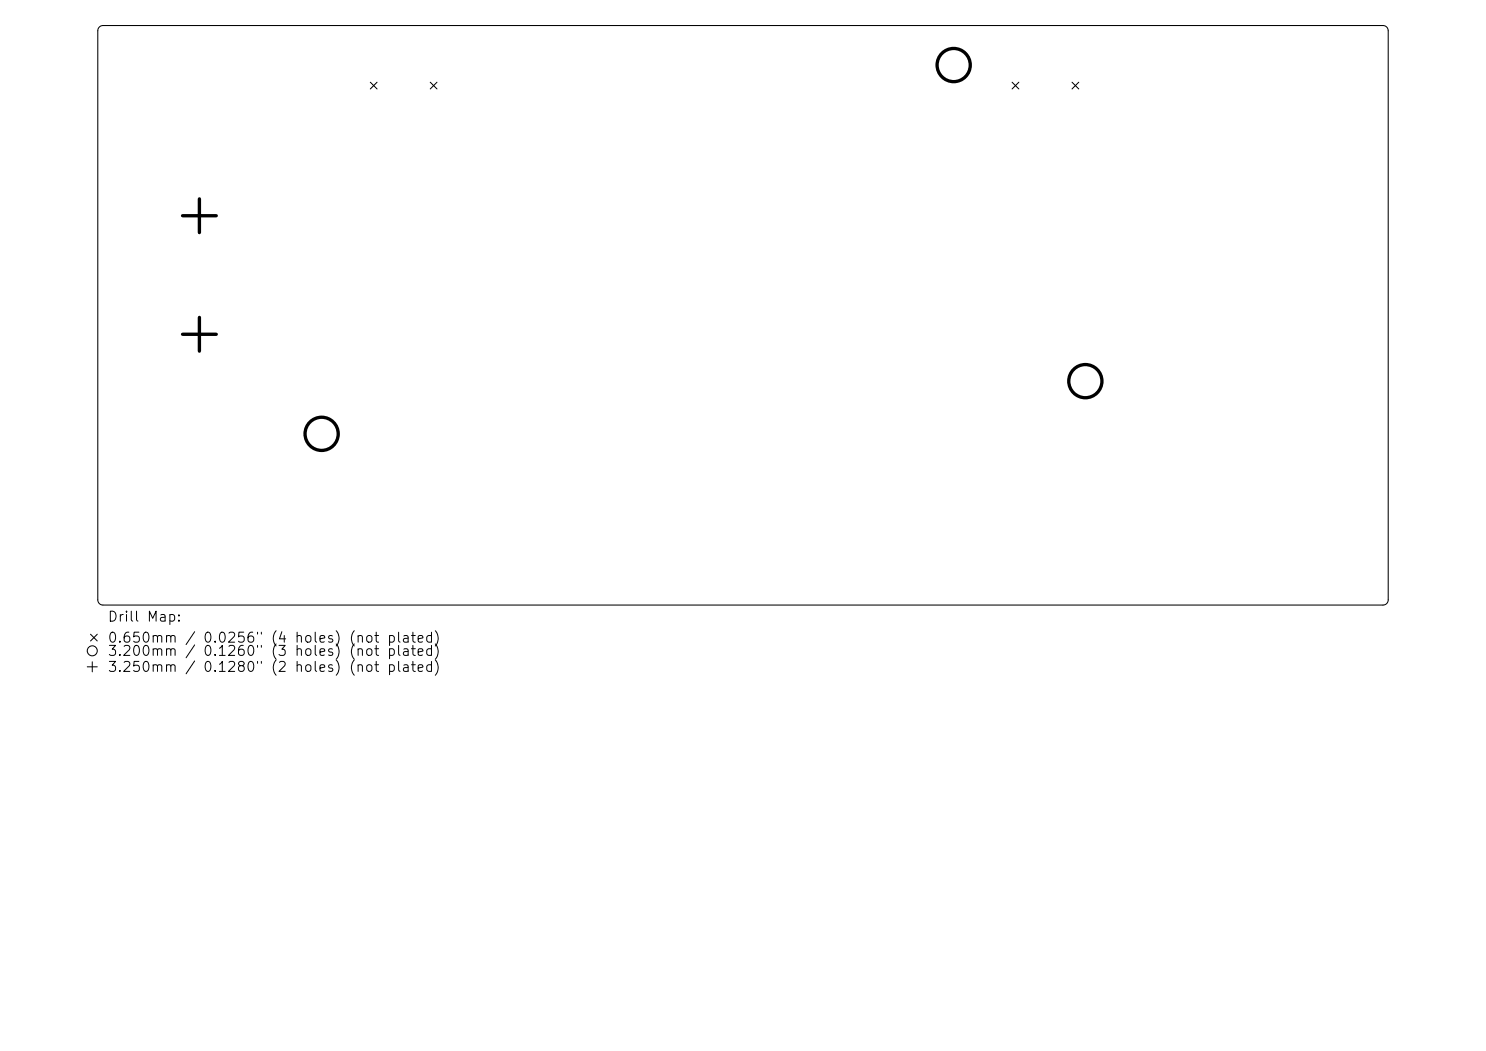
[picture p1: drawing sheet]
<svg xmlns="http://www.w3.org/2000/svg" width="297mm" height="210mm" viewBox="0 0 297 210" stroke-linecap="round" stroke-linejoin="round" font-family="sans-serif">
<defs><g id="words">
<g font-size="2">
<text x="21.4" y="124.7">Drill Map:</text>
<text x="21.4" y="128.9">0.650mm / 0.0256&quot; (4 holes) (not plated)</text>
<text x="21.4" y="131.6">3.200mm / 0.1260&quot; (3 holes) (not plated)</text>
<text x="21.4" y="134.8">3.250mm / 0.1280&quot; (2 holes) (not plated)</text>
</g>
</g></defs>
<g fill="none" stroke="#000" stroke-width=".21">
<path d="M19.8 5.4l.8-.3h255.8a1.03 1.03 0 0 1 1.1 1v113.8a1.03 1.03 0 0 1-1.1 1h-255.8a1.04 1.04 0 0 1-1.1-1v-113.8zM74 16.4l1.4 1.4M75.4 16.4l-1.4 1.4M86 16.4l1.3 1.4M87.3 16.4l-1.3 1.4M202.3 16.4l1.3 1.4M203.6 16.4l-1.3 1.4M214.3 16.4l1.3 1.4M215.6 16.4l-1.3 1.4M17.4 133.2h2M18.1 126.7l1.3 1.4M18.4 132.2v2"/>
<path d="M19.4 126.7l-1.3 1.4"/>
<circle cx="18.4" cy="130" r="1"/>
</g>
<g fill="none" stroke="#000" stroke-width=".66">
<circle cx="190.6" cy="13" r="3.3"/>
<circle cx="216.9" cy="76.2" r="3.3"/>
<circle cx="64.3" cy="86.7" r="3.3"/>
</g>
<path d="M39.9 39.7v6.8M36.5 43.1h6.7M36.5 66.8h6.7M39.9 63.4v6.8" fill="none" stroke="#000" stroke-width=".67"/>
<use href="#words"/>
</svg>
